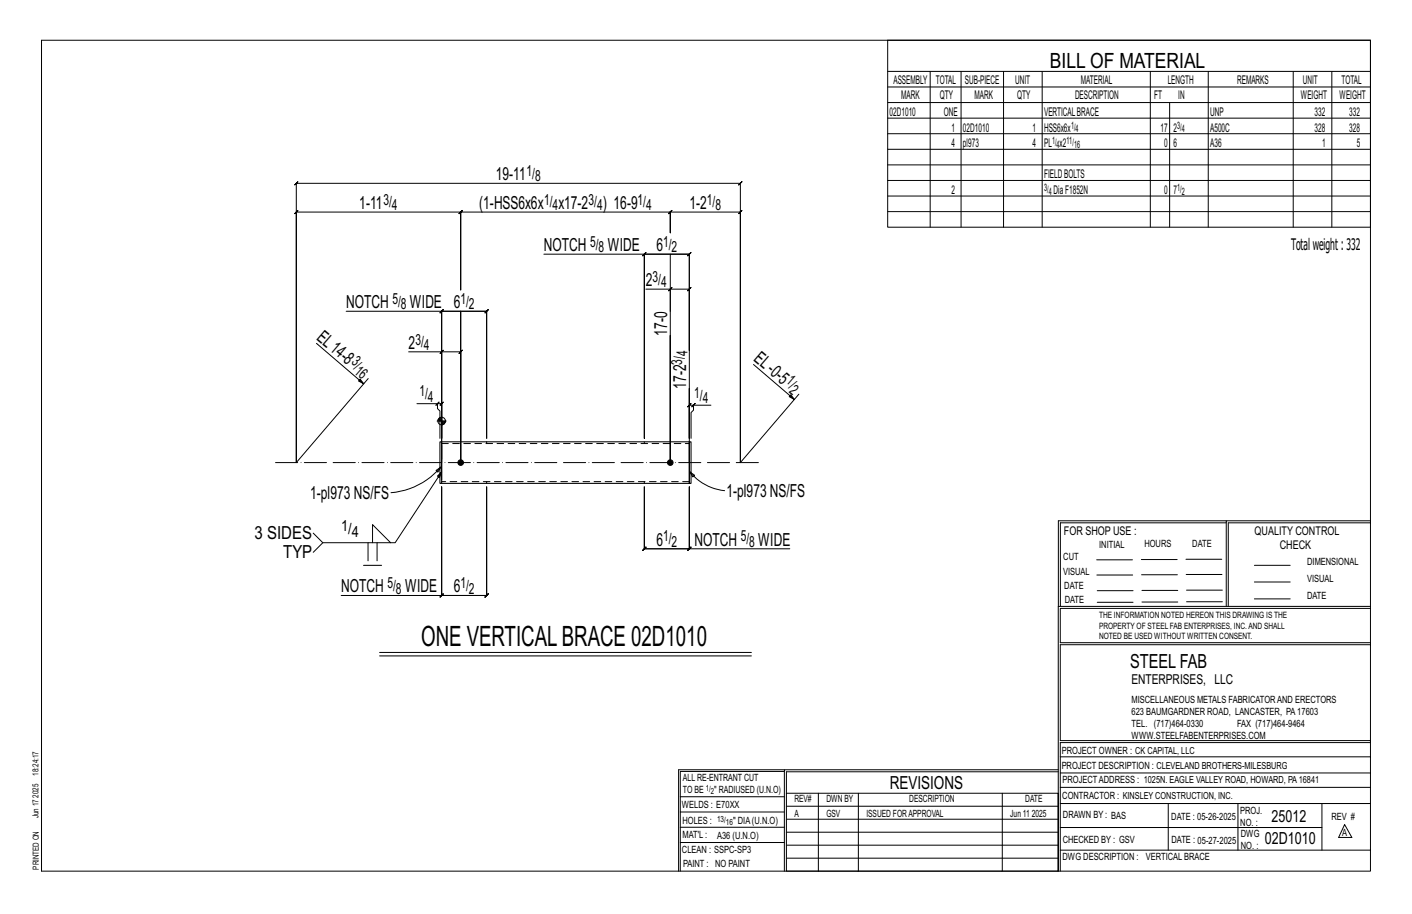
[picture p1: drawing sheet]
<svg xmlns="http://www.w3.org/2000/svg" width="432mm" height="279mm" viewBox="0 0 432 279" stroke-linecap="round" stroke-linejoin="round" font-family="sans-serif">
<defs><g id="words">
<text font-size="8.6" x="128.8" y="197.5">ONE VERTICALBRACE 02D1010</text>
<text font-size="6.4" x="321.1" y="20.7">BILL OF MATERIAL</text>
<text font-size="5.9" x="345.6" y="204.1">STEEL FAB</text>
<g font-size="5.5">
<text x="151.6" y="55.1">19-11</text>
<text x="109.9" y="63.8">1-11</text>
<text x="146.5" y="63.8">(1-HSS6x6x</text>
<text x="170.7" y="63.8">x17-2</text>
<text x="184.3" y="63.8">) 16-9</text>
<text x="210.8" y="63.8">1-2</text>
<text x="166.3" y="76.7">NOTCH</text>
<text x="185.8" y="76.7">WIDE</text>
<text x="200.7" y="76.7">6</text>
<text x="197.5" y="87.4">2</text>
<text x="105.9" y="94.2">NOTCH</text>
<text x="125.4" y="94.2">WIDE 6</text>
<text x="96.6" y="103.5" transform="rotate(41 96.6 103.5)">EL14-8</text>
<text x="125" y="106.6">2</text>
<text x="204" y="102.6" transform="rotate(-90 204 102.6)">17-0</text>
<text x="230.3" y="110" transform="rotate(41 230.3 110)">EL-0-5</text>
<text x="209.8" y="118.8" transform="rotate(-90 209.8 118.8)">17-2</text>
<text x="94.9" y="152.5">1-pl973 NS/FS</text>
<text x="222.1" y="151.9">1-pl973 NS/FS</text>
<text x="77.9" y="164.9">3 SIDES</text>
<text x="200.7" y="166.8">6</text>
<text x="212.4" y="166.8">NOTCH</text>
<text x="231.9" y="166.8">WIDE</text>
<text x="86.6" y="170.4">TYP</text>
<text x="104.3" y="181">NOTCH</text>
<text x="123.9" y="181">WIDE</text>
<text x="138.7" y="181">6</text>
<text x="272.2" y="241.1">REVISIONS</text>
</g>
<g font-size="5.1">
<text x="388.9" y="251.3">25012</text>
<text x="386.8" y="258.1">02D1010</text>
</g>
<text font-size="4.9" x="394.8" y="76.4">Totalweight : 332</text>
<g font-size="4.7">
<text x="161" y="53.8">1/</text>
<text x="163.7" y="55.5">8</text>
<text x="117.3" y="62.6">3/</text>
<text x="119.9" y="64.3">4</text>
<text x="166.4" y="62.6">1/</text>
<text x="169" y="64.3">4</text>
<text x="180" y="62.6">3/</text>
<text x="182.6" y="64.3">4</text>
<text x="195" y="62.6">1/</text>
<text x="197.6" y="64.3">4</text>
<text x="216.2" y="62.6">1/</text>
<text x="218.8" y="64.3">8</text>
<text x="180.4" y="75.5">5/</text>
<text x="183.1" y="77.1">8</text>
<text x="202.8" y="75.5">1/</text>
<text x="205.4" y="77.1">2</text>
<text x="199.6" y="86.2">3/</text>
<text x="202.2" y="87.8">4</text>
<text x="120" y="92.9">5/</text>
<text x="122.6" y="94.6">8</text>
<text x="140.8" y="92.9">1/</text>
<text x="143.4" y="94.6">2</text>
<text x="127" y="105.3">3/</text>
<text x="129.6" y="107">4</text>
<text x="107.2" y="111" transform="rotate(41 107.2 111)">3/</text>
<text x="108.1" y="113.9" transform="rotate(41 108.1 113.9)">16</text>
<text x="208.6" y="111.4" transform="rotate(-90 208.6 111.4)">3/</text>
<text x="210.2" y="108.8" transform="rotate(-90 210.2 108.8)">4</text>
<text x="240.3" y="116.9" transform="rotate(41 240.3 116.9)">1/</text>
<text x="241.2" y="119.9" transform="rotate(41 241.2 119.9)">2</text>
<text x="128.3" y="121.2">1/</text>
<text x="130.9" y="122.8">4</text>
<text x="212.3" y="121.6">1/</text>
<text x="214.9" y="123.3">4</text>
<text x="104.3" y="162.4">1/</text>
<text x="107.6" y="164.1">4</text>
<text x="202.8" y="165.5">1/</text>
<text x="205.4" y="167.2">2</text>
<text x="226.5" y="165.5">5/</text>
<text x="229.1" y="167.2">8</text>
<text x="118.5" y="179.8">5/</text>
<text x="140.8" y="179.8">1/</text>
<text x="121.1" y="181.5">8</text>
<text x="143.4" y="181.5">2</text>
</g>
<text font-size="4.2" x="346" y="209.1">ENTERPRISES, LLC</text>
<g font-size="3.7">
<text x="273.2" y="25.6">ASSEMBLY</text>
<text x="286.2" y="25.6">TOTAL</text>
<text x="295.1" y="25.6">SUB-PIECE</text>
<text x="310.4" y="25.6">UNIT</text>
<text x="330.5" y="25.6">MATERIAL</text>
<text x="357.1" y="25.6">LENGTH</text>
<text x="378.3" y="25.6">REMARKS</text>
<text x="398.4" y="25.6">UNIT</text>
<text x="410.2" y="25.6">TOTAL</text>
<text x="272.1" y="35.5">02D1010</text>
<text x="275.6" y="30.4">MARK</text>
<text x="287.4" y="30.4">QTY</text>
<text x="288.6" y="35.5">ONE</text>
<text x="298" y="30.4">MARK</text>
<text x="311" y="30.4">QTY</text>
<text x="319.3" y="35.5">VERTICALBRACE</text>
<text x="328.7" y="30.4">DESCRIPTION</text>
<text x="353" y="30.4">FT</text>
<text x="360.3" y="30.4">IN</text>
<text x="370.1" y="35.5">UNP</text>
<text x="397.8" y="30.4">WEIGHT</text>
<text x="402" y="35.5">332</text>
<text x="409.6" y="30.4">WEIGHT</text>
<text x="412.6" y="35.5">332</text>
<text x="290.9" y="40.2">1</text>
<text x="294.5" y="40.2">02D1010</text>
<text x="315.8" y="40.2">1</text>
<text x="319.3" y="40.2">HSS6x6x</text>
<text x="354.9" y="40.2">17</text>
<text x="358.9" y="40.2">2</text>
<text x="370.1" y="40.2">A500C</text>
<text x="402" y="40.2">328</text>
<text x="412.6" y="40.2">328</text>
<text x="290.9" y="45">4</text>
<text x="294.5" y="45">pl973</text>
<text x="315.8" y="45">4</text>
<text x="319.3" y="45">PL x2</text>
<text x="356" y="45">0</text>
<text x="358.9" y="45">6</text>
<text x="370.1" y="45">A36</text>
<text x="404.3" y="45">1</text>
<text x="415" y="45">5</text>
<text x="290.9" y="59.3">2</text>
<text x="319.3" y="54.5">FIELDBOLTS</text>
<text x="322.2" y="59.3">DiaF1852N</text>
<text x="356" y="59.3">0</text>
<text x="358.9" y="59.3">7</text>
<text x="325.3" y="163.4">FOR SHOP USE :</text>
<text x="383.7" y="163.4">QUALITY CONTROL</text>
<text x="391.4" y="167.8">CHECK</text>
</g>
<g font-size="3.1">
<text x="327.5" y="39.4">1/</text>
<text x="328.9" y="40.5">4</text>
<text x="360" y="39.4">3/</text>
<text x="361.4" y="40.5">4</text>
<text x="321.7" y="44.1">1/</text>
<text x="323.1" y="45.3">4</text>
<text x="326.1" y="44.1">11/</text>
<text x="328.5" y="45.3">16</text>
<text x="319.3" y="58.4">3/</text>
<text x="320.7" y="59.5">4</text>
<text x="360" y="58.4">1/</text>
<text x="361.4" y="59.5">2</text>
<text x="336.2" y="167.4">INITIAL</text>
<text x="350" y="167.1">HOURS</text>
<text x="364.6" y="167.2">DATE</text>
<text x="325.2" y="171.3">CUT</text>
<text x="399.8" y="172.8">DIMENSIONAL</text>
<text x="325.1" y="175.8">VISUAL</text>
<text x="399.8" y="177.9">VISUAL</text>
<text x="325.5" y="180">DATE</text>
<text x="325.7" y="184.4">DATE</text>
<text x="399.8" y="183.1">DATE</text>
<text x="346" y="215">MISCELLANEOUS METALS FABRICATORAND ERECTORS</text>
<text x="346" y="218.6">623 BAUMGARDNER ROAD, LANCASTER, PA17603</text>
<text x="346" y="225.8">WWW.STEELFABENTERPRISES.COM</text>
<text x="346" y="222.2">TEL. (717)464-0330</text>
<text x="378.3" y="222.2">FAX (717)464-9464</text>
<text x="324.7" y="230.5">PROJECT OWNER : CK CAPITAL, LLC</text>
<text x="208.8" y="238.8">ALL RE-ENTRANT CUT</text>
<text x="324.7" y="235.1">PROJECT DESCRIPTION : CLEVELAND BROTHERS-MILESBURG</text>
<text x="324.9" y="239.5">PROJECTADDRESS : 1025N. EAGLE VALLEY ROAD, HOWARD, PA16841</text>
<text x="208.8" y="242.5">TO BE</text>
<text x="218.4" y="242.5">&quot; RADIUSED (U.N.O)</text>
<text x="242.9" y="245.3">REV#</text>
<text x="252.7" y="245.3">DWN BY</text>
<text x="278.1" y="245.3">DESCRIPTION</text>
<text x="313.5" y="245.3">DATE</text>
<text x="324.9" y="244.2">CONTRACTOR : KINSLEY CONSTRUCTION, INC.</text>
<text x="208.5" y="247">WELDS : E70XX</text>
<text x="208.7" y="251.7">HOLES :</text>
<text x="224.2" y="251.8">&quot; DIA(U.N.O)</text>
<text x="242.9" y="249.9">A</text>
<text x="252.7" y="249.9">GSV</text>
<text x="264.9" y="249.9">ISSUED FORAPPROVAL</text>
<text x="309" y="249.9">Jun 11</text>
<text x="315.5" y="249.9">2025</text>
<text x="325.1" y="250">DRAWN BY : BAS</text>
<text x="358.2" y="250.5">DATE : 05-26-2025</text>
<text x="379.3" y="248.9">PROJ.</text>
<text x="407.2" y="250.5">REV #</text>
<text x="208.7" y="256.3">MAT'L :</text>
<text x="219.3" y="256.4">A36 (U.N.O)</text>
<text x="325" y="257.6">CHECKED BY : GSV</text>
<text x="358.3" y="257.7">DATE : 05-27-2025</text>
<text x="379.3" y="252.5">NO. :</text>
<text x="379.5" y="255.9">DWG</text>
<text x="410.5" y="255.5">A</text>
<text x="208.6" y="260.7">CLEAN : SSPC-SP3</text>
<text x="324.9" y="262.9">DWG DESCRIPTION :</text>
<text x="350.4" y="263">VERTICAL BRACE</text>
<text x="379.5" y="259.5">NO. :</text>
<text x="208.9" y="265">PAINT : NO PAINT</text>
</g>
<g font-size="2.7">
<text x="336.1" y="189">THE INFORMATION NOTED HEREON THIS DRAWING IS THE</text>
<text x="336.1" y="195.4">NOTED BE USED WITHOUT WRITTEN CONSENT.</text>
<text x="336.1" y="192.2">PROPERTY OF STEEL FAB ENTERPRISES, INC.AND SHALL</text>
</g>
<g font-size="2.6">
<text x="215.9" y="241.8">1/</text>
<text x="217.4" y="242.7">2</text>
<text x="219.3" y="251.1">13/</text>
<text x="222" y="252.1">16</text>
</g>
<g font-size="2.5">
<text x="11.7" y="237.1" transform="rotate(-90 11.7 237.1)">18:24:17</text>
<text x="11.8" y="243.8" transform="rotate(-90 11.8 243.8)">2025</text>
<text x="11.8" y="250.1" transform="rotate(-90 11.8 250.1)">Jun 17</text>
<text x="11.9" y="265.8" transform="rotate(-90 11.9 265.8)">PRINTED ON</text>
</g>
</g></defs>
<g fill="none" stroke="#000" stroke-width=".31">
<path d="M12.7 12.3h406.4v254h-406.4zM271.5 12.3h147.6v57.2h-147.6zM271.5 21.8h147.6M271.5 26.6h147.6M271.5 31.4h147.6M271.5 36.1h147.6M284.5 21.8v47.7M293.9 21.8v47.7M306.9 21.8v47.7M318.7 21.8v47.7M351.8 21.8v47.7M357.7 31.4v38.1"/>
<path d="M369.5 21.8v47.7M395.5 21.8v47.7M407.3 21.8v47.7M90.6 56l-.5 .5 1-1-.5 .5h135.8l-.5 .5 1-1-.5 .5v85.4v-76.6l.5-.5-1 1 .5-.5h-21.4l.5-.5-1 1 .5-.5v6.4v-6.4l.5-.5-1 1 .5-.5h-64.1l.5-.5-1 1 .5-.5v23.8v-23.8l.5-.5-1 1 .5-.5h-50.3l.5-.5-1 1 .5-.5v76.6zM271.5 40.9h147.6M271.5 45.6h147.6M271.5 50.4h147.6M271.5 55.2h147.6M271.5 59.9h147.6M166.3 77.7h30.7v56.3v-56.3l-.5 .5 1-1-.5 .5h13.8l-.5 .5 1-1-.5 .5v29.4M196.5 78.2l1-1zM197 77.7h13.8l-.5 .5 1-1-.5 .5v29.4"/>
<path d="M205 77.7v17.5zM271.5 64.7h147.6M105.9 95.1h29.2v38.9v-38.9l-.5 .5 1-1-.5 .5h13.7l-.5 .5 1-1-.5 .5v38.9v-38.9l.5-.5-1 1 .5-.5h-13.7M135.6 94.6l-1 1zM197.5 88.4h7.5v53v-38.8M204.5 88.9l1-1zM205 88.4h5.8l-.5 .5 1-1-.5 .5v18.7M96.8 105l14.4 12.3-1.5-.8 .4-.6 1.1 1.4M112.6 115.7l-22 25.7M125 107.5h10.1v33.9M135.1 107.5h5.8l-.5 .5 1-1-.5 .5v33.9v-46.3v46.3M135.6 107l-1 1z"/>
<path d="M205 102.6v38.8zM210.8 118.8v15.2zM210.8 107.1v34.3M230.4 111.4l12.5 10.7-1.6-.8 .5-.6 1.1 1.4M127.5 123.4h6.3v1.5l.7 .7v8.4M133.7 128.7h2.8M133.8 123.4l-.5 .5 1-1zM133.8 123.4h1.3l-.5 .5 1-1-.5 .5v10.6M134 128.2v.5M134.2 127.9v.8M134.4 127.7v1M134.6 127.6v1.1"/>
<path d="M134.9 127.6v1.1M135.1 127.3v13.1M135.3 128.7v1.2M135.5 128.7v1.1M135.7 128.7v1M135.9 128.7v.8M136.1 128.7v.5M211.6 124.4l1-1zM212.1 123.9h-1.3l.5-.5-1 1 .5-.5v10.1M217.4 123.9h-5.3v1.5l-.8 .7v7.9M244.3 120.5l-17.9 20.9M133.4 143.8l1.4-1-.9 1.5z"/>
<path d="M134.8 142.8a22.4 22.4 0 0 1-15.2 7.8M135.1 144.3l-1.3 1.2 .6 .4 .7-1.6-14.3 21.6h-22.1l-2.9-2.9M211 144.2l1.4 1.1-.5 .5zM211 144.2a15.8 15.8 0 0 0 10.6 5.8M375 159.8h-50.7v25.6M375 159.2h-51.3l-.1 107.1M419.1 159.2h-44.1v26.2M419.1 159.8h-43.5v25.6M98.7 165.9l-2.9 2.9M111.2 172.8h5.5M112.5 165.9v5.5M113.9 165.9v-5.5l5.6 5.5"/>
<path d="M115.3 165.9v5.5M210.8 167.8h-13.8l.5-.5-1 1 .5-.5v-19v19l-.5 .5 1-1-.5 .5h13.8l-.5 .5 1-1-.5 .5v-19v19h30.7M211.3 167.3l-1 1zM335.4 171.1h10.9M335.4 175.8h11M349 171h11M349.1 175.7h11M362.7 171h10.9M362.7 175.6h11M383.6 172.8h11M383.6 177.9h11M104.3 182h30.8v-33.2v33.2l-.5 .5 1-1-.5 .5h13.7l-.5 .5 1-1-.5 .5v-33.2v33.2l.5-.5-1 1 .5-.5h-13.7"/>
<path d="M116.1 199.4h113.7M135.6 181.5l-1 1zM323.7 185.4h95.4M335.5 184.1h11M335.5 180.6h11M349.2 184h11M349.2 180.5h11M362.9 180.4h10.9M362.9 184h10.9M383.6 183.1h11M419.1 186h-94.9v10.5h94.9M419.1 197.1h-94.9v29.3h94.9v.6h-94.9v39.3"/>
<path d="M116.1 200.5h113.7M239.9 235.8h-31.9v30.5M239.9 235.3h-32.4v31M323.6 235.3h-83.7v31M323.6 235.9h-83.1v6.6M324.2 236.3h94.9M324.2 231.4h94.9M208 252.9h31.9M208 257.5h31.9M208 243.6h31.9M208 248.2h31.9M240.5 242.5h83.1v23.8h-83.1z"/>
<path d="M240.5 258.4h83.1M240.5 254.4h83.1M240.5 250.4h83.1M240.5 246.5h83.1M250.3 242.5v23.8M262.5 242.5v23.8M306.5 242.5v23.8M324.2 253h80.1M324.2 245.6h94.9M324.2 259.9h94.9M324.2 240.7h94.9M357.3 245.6v14.3"/>
<path d="M378.6 245.6v14.3M404.3 245.6v14.3M411.2 252.1l2.2 3.9h-4zM240.5 262.3h83.1"/>
<circle cx="135.1" cy="128.7" r="1.16"/>
</g>
<g fill="#000" stroke="#000" stroke-width=".31">
<circle cx="140.9" cy="141.4" r=".86"/>
<circle cx="205" cy="141.4" r=".86"/>
</g>
<path d="M134.5 135.1h.6v12.7h-.6zM135.1 135.1h75.7v12.7h-75.7M135.1 136.1v10.6M210.8 135.1h.5v12.7h-.5z" fill="none" stroke="#000" stroke-width=".32"/>
<path d="M135.1 135.6h75.7M148.8 135.1v.5M197 135.6v-.5M148.8 147.2v.6M197 147.8v-.6M210.8 147.2h-75.7" fill="none" stroke="#000" stroke-width=".31" stroke-dasharray="2 1.4"/>
<path d="M84.3 141.4h148.5" fill="none" stroke="#000" stroke-width=".31" stroke-dasharray="6.8 1 0 1"/>
<use href="#words"/>
</svg>
